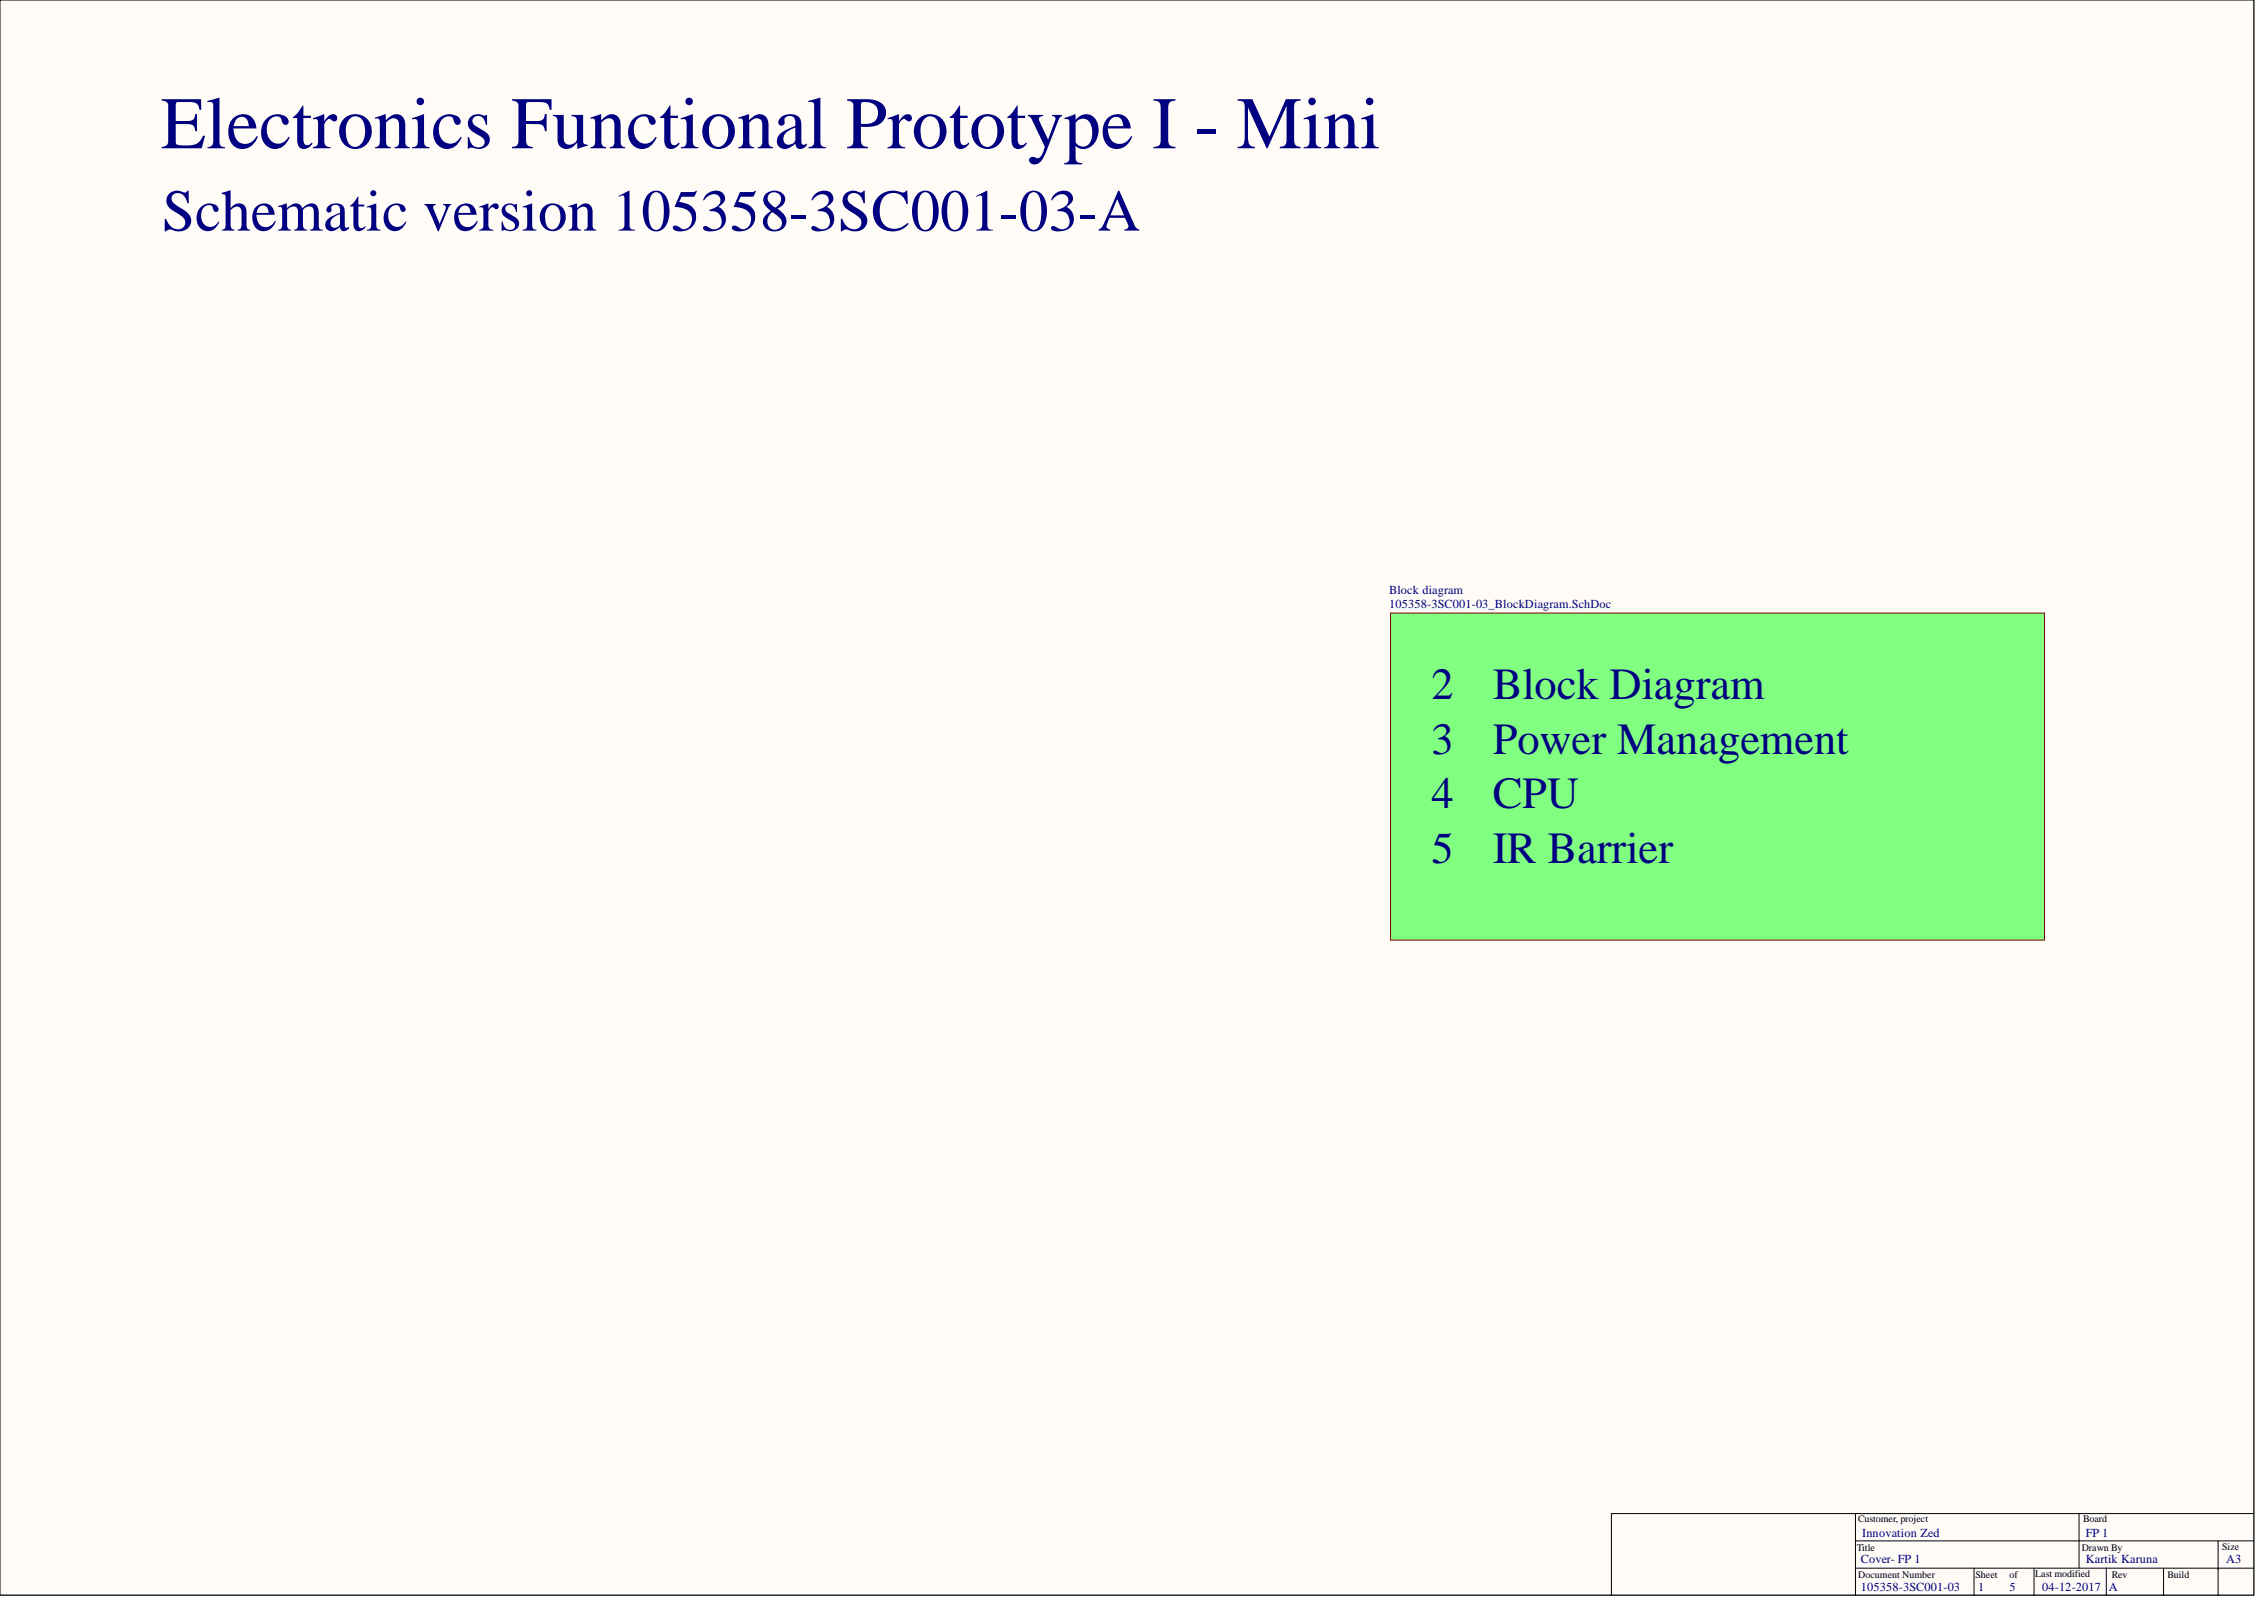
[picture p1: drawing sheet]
<svg xmlns="http://www.w3.org/2000/svg" width="420mm" height="297mm" viewBox="0 0 420 297" stroke-linecap="round" stroke-linejoin="round" font-family="sans-serif">
<defs><g id="words">
<text font-size="13.8" fill="#000080" x="29.9" y="27.6">Electronics Functional Prototype I - Mini</text>
<text font-size="11" fill="#000080" x="30.2" y="42.9">Schematic version 105358-3SC001-03-A</text>
<g font-size="8.3" fill="#000080">
<text x="266.4" y="130">2</text>
<text x="277.8" y="130">Block Diagram</text>
<text x="266.4" y="140.2">3</text>
<text x="277.8" y="140.2">Power Management</text>
<text x="266.4" y="150.3">4</text>
<text x="277.8" y="150.3">CPU</text>
<text x="266.4" y="160.5">5</text>
<text x="277.8" y="160.5">IR Barrier</text>
</g>
<g font-size="2.3" fill="#000080">
<text x="258.5" y="110.5">Block diagram</text>
<text x="258.5" y="113">105358-3SC001-03_BlockDiagram.SchDoc</text>
<text x="346.5" y="285.8">Innovation Zed</text>
<text x="388.1" y="285.8">FP 1</text>
<text x="346.3" y="290.7">Cover- FP 1</text>
<text x="388.1" y="290.7">Kartik Karuna</text>
<text x="414.3" y="290.7">A3</text>
<text x="346.3" y="296">105358-3SC001-03</text>
<text x="368.1" y="296">1</text>
<text x="373.9" y="296">5</text>
<text x="380" y="296">04-12-2017</text>
<text x="392.4" y="296">A</text>
</g>
<g font-size="1.9">
<text x="345.8" y="283.1">Customer, project</text>
<text x="387.6" y="283.1">Board</text>
<text x="345.5" y="288.5">Title</text>
<text x="345.8" y="293.5">Document Number</text>
<text x="367.6" y="293.5">Sheet</text>
<text x="373.9" y="293.5">of</text>
<text x="378.7" y="293.3">Last modified</text>
<text x="387.4" y="288.5">Drawn By</text>
<text x="392.9" y="293.5">Rev</text>
<text x="403.3" y="293.5">Build</text>
<text x="413.5" y="288.2">Size</text>
</g>
</g></defs>
<path d="M0 0h419.4v296.7h-419.4z" fill="#fffcf8" stroke="#000" stroke-width=".19"/>
<path d="M345.3 291.7h74M345.3 281.5v15.3M345.3 286.6h74M367.3 291.7v5.1M378.5 291.7v5.1M386.9 281.5v10.2M391.9 291.7v5.1M402.6 291.7v5.1M412.8 286.6v10.2M419.3 281.5h-119.4v15.3" fill="none" stroke="#000" stroke-width=".19"/>
<path d="M258.8 114h121.7v60.9h-121.7z" fill="#80ff80" stroke="#800000" stroke-width=".19"/>
<use href="#words"/>
</svg>
